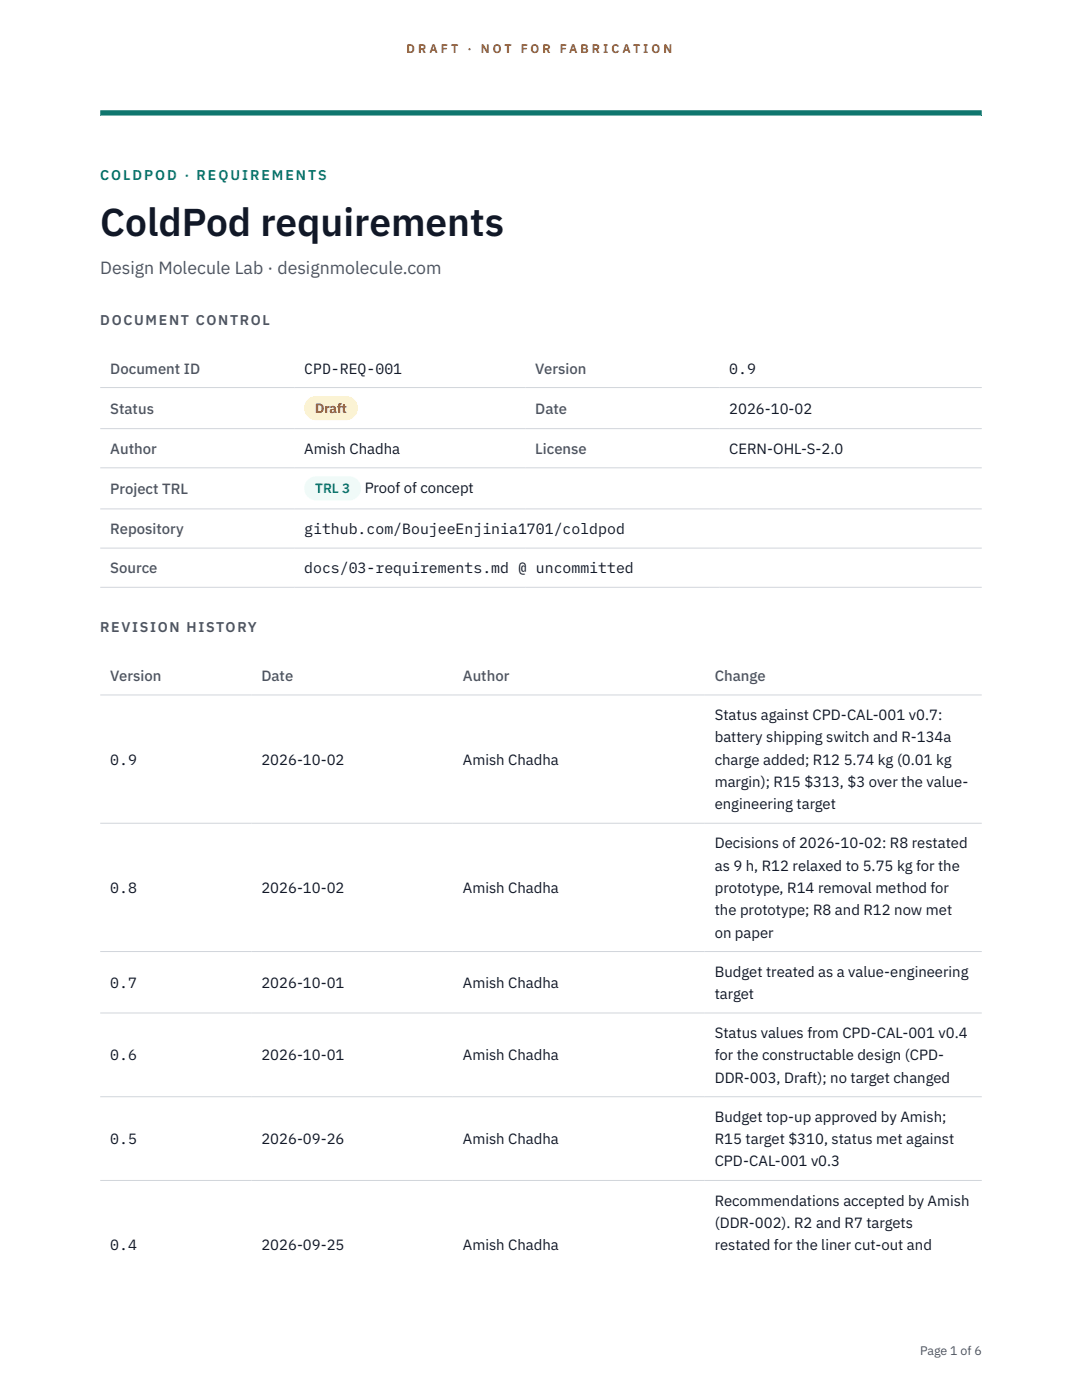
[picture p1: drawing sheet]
<svg xmlns="http://www.w3.org/2000/svg" width="216mm" height="279mm" viewBox="0 0 216 279" stroke-linecap="round" stroke-linejoin="round" font-family="sans-serif">
<defs><g id="words">
<text font-size="7.8" fill="#111827" x="20" y="47.1">ColdPod requirements</text>
<text font-size="3.5" fill="#4b5563" x="20" y="54.6">Design Molecule Lab · designmolecule.com</text>
<g font-size="3" fill="#4b5563">
<text x="22" y="74.5">Document ID</text>
<text x="106.8" y="74.5">Version</text>
<text x="22" y="82.6">Status</text>
<text x="106.8" y="82.6">Date</text>
<text x="22" y="90.6">Author</text>
<text x="106.8" y="90.6">License</text>
<text x="22" y="98.6">Project TRL</text>
<text x="22" y="106.6">Repository</text>
<text x="22" y="114.4">Source</text>
<text x="22" y="135.9">Version</text>
<text x="52.2" y="135.9">Date</text>
<text x="92.4" y="135.9">Author</text>
<text x="142.6" y="135.9">Change</text>
</g>
<g font-size="3" fill="#111827">
<text x="60.7" y="74.5">CPD-REQ-001</text>
<text x="145.5" y="74.5">0.9</text>
<text x="145.5" y="82.6">2026-10-02</text>
<text x="60.7" y="90.6">Amish Chadha</text>
<text x="145.5" y="90.6">CERN-OHL-S-2.0</text>
<text x="72.8" y="98.5">Proof of concept</text>
<text x="60.7" y="106.6">github.com/BoujeeEnjinia1701/coldpod</text>
<text x="60.7" y="114.4">docs/03-requirements.md @ uncommitted</text>
<text x="142.6" y="143.7">Status against CPD-CAL-001 v0.7:</text>
<text x="142.6" y="148.2">battery shipping switch and R-134a</text>
<text x="22" y="152.6">0.9</text>
<text x="52.2" y="152.6">2026-10-02</text>
<text x="92.4" y="152.6">Amish Chadha</text>
<text x="142.6" y="152.6">charge added; R12 5.74 kg (0.01 kg</text>
<text x="142.6" y="157.1">margin); R15 $313, $3 over the value-</text>
<text x="142.6" y="161.5">engineering target</text>
<text x="142.6" y="169.3">Decisions of 2026-10-02: R8 restated</text>
<text x="142.6" y="173.8">as 9 h, R12 relaxed to 5.75 kg for the</text>
<text x="22" y="178.2">0.8</text>
<text x="52.2" y="178.2">2026-10-02</text>
<text x="92.4" y="178.2">Amish Chadha</text>
<text x="142.6" y="178.2">prototype, R14 removal method for</text>
<text x="142.6" y="182.7">the prototype; R8 and R12 now met</text>
<text x="142.6" y="187.1">on paper</text>
<text x="22" y="197.1">0.7</text>
<text x="52.2" y="197.1">2026-10-01</text>
<text x="92.4" y="197.1">Amish Chadha</text>
<text x="142.6" y="194.9">Budget treated as a value-engineering</text>
<text x="142.6" y="199.4">target</text>
<text x="142.6" y="207.2">Status values from CPD-CAL-001 v0.4</text>
<text x="22" y="211.6">0.6</text>
<text x="52.2" y="211.6">2026-10-01</text>
<text x="92.4" y="211.6">Amish Chadha</text>
<text x="142.6" y="211.6">for the constructable design (CPD-</text>
<text x="142.6" y="216.1">DDR-003, Draft); no target changed</text>
<text x="142.6" y="223.9">Budget top-up approved by Amish;</text>
<text x="22" y="228.3">0.5</text>
<text x="52.2" y="228.3">2026-09-26</text>
<text x="92.4" y="228.3">Amish Chadha</text>
<text x="142.6" y="228.3">R15 target $310, status met against</text>
<text x="142.6" y="232.8">CPD-CAL-001 v0.3</text>
<text x="142.6" y="240.6">Recommendations accepted by Amish</text>
<text x="142.6" y="245.1">(DDR-002). R2 and R7 targets</text>
<text x="22" y="249.4">0.4</text>
<text x="52.2" y="249.4">2026-09-25</text>
<text x="92.4" y="249.4">Amish Chadha</text>
<text x="142.6" y="249.5">restated for the liner cut-out and</text>
</g>
<text font-size="2.8" fill="#0f766e" x="20" y="36">COLDPOD · REQUIREMENTS</text>
<g font-size="2.8" fill="#4b5563">
<text x="20" y="64.8">DOCUMENT CONTROL</text>
<text x="20" y="126.2">REVISION HISTORY</text>
</g>
<text font-size="2.7" fill="#92400e" x="62.9" y="82.5">Draft</text>
<text font-size="2.7" fill="#0f766e" x="62.9" y="98.5">TRL 3</text>
<g font-size="2.5" fill="#b45309">
<text x="81.1" y="10.5">D R A F T</text>
<text x="93.3" y="10.5">·</text>
<text x="95.9" y="10.5">N O T</text>
<text x="103.9" y="10.5">F O R</text>
<text x="111.7" y="10.5">F A B R I C A T I O N</text>
</g>
<text font-size="2.5" fill="#4b5563" x="183.6" y="270.3">Page 1 of 6</text>
</g></defs>
<path d="M20 23.1h175.9zM20 22h175.9v1.1h-175.9z" fill-rule="evenodd" fill="#0f766e"/>
<path d="M20 77.3h175.9M20 85.5h175.9M20 93.4h175.9M20 101.6h175.9M20 109.4h175.9M20 117.2h175.9M20 138.7h175.9M20 164.3h175.9M20 189.9h175.9M20 202.2h175.9M20 218.9h175.9M20 235.6h175.9" fill="none" stroke="#d1d5db" stroke-width=".2"/>
<path d="M60.7 79h10.7v4.9h-10.7z" fill="#fef3c7"/>
<path d="M60.7 95.1h11.4v4.8h-11.4z" fill="#f0fdfa"/>
<use href="#words"/>
</svg>
